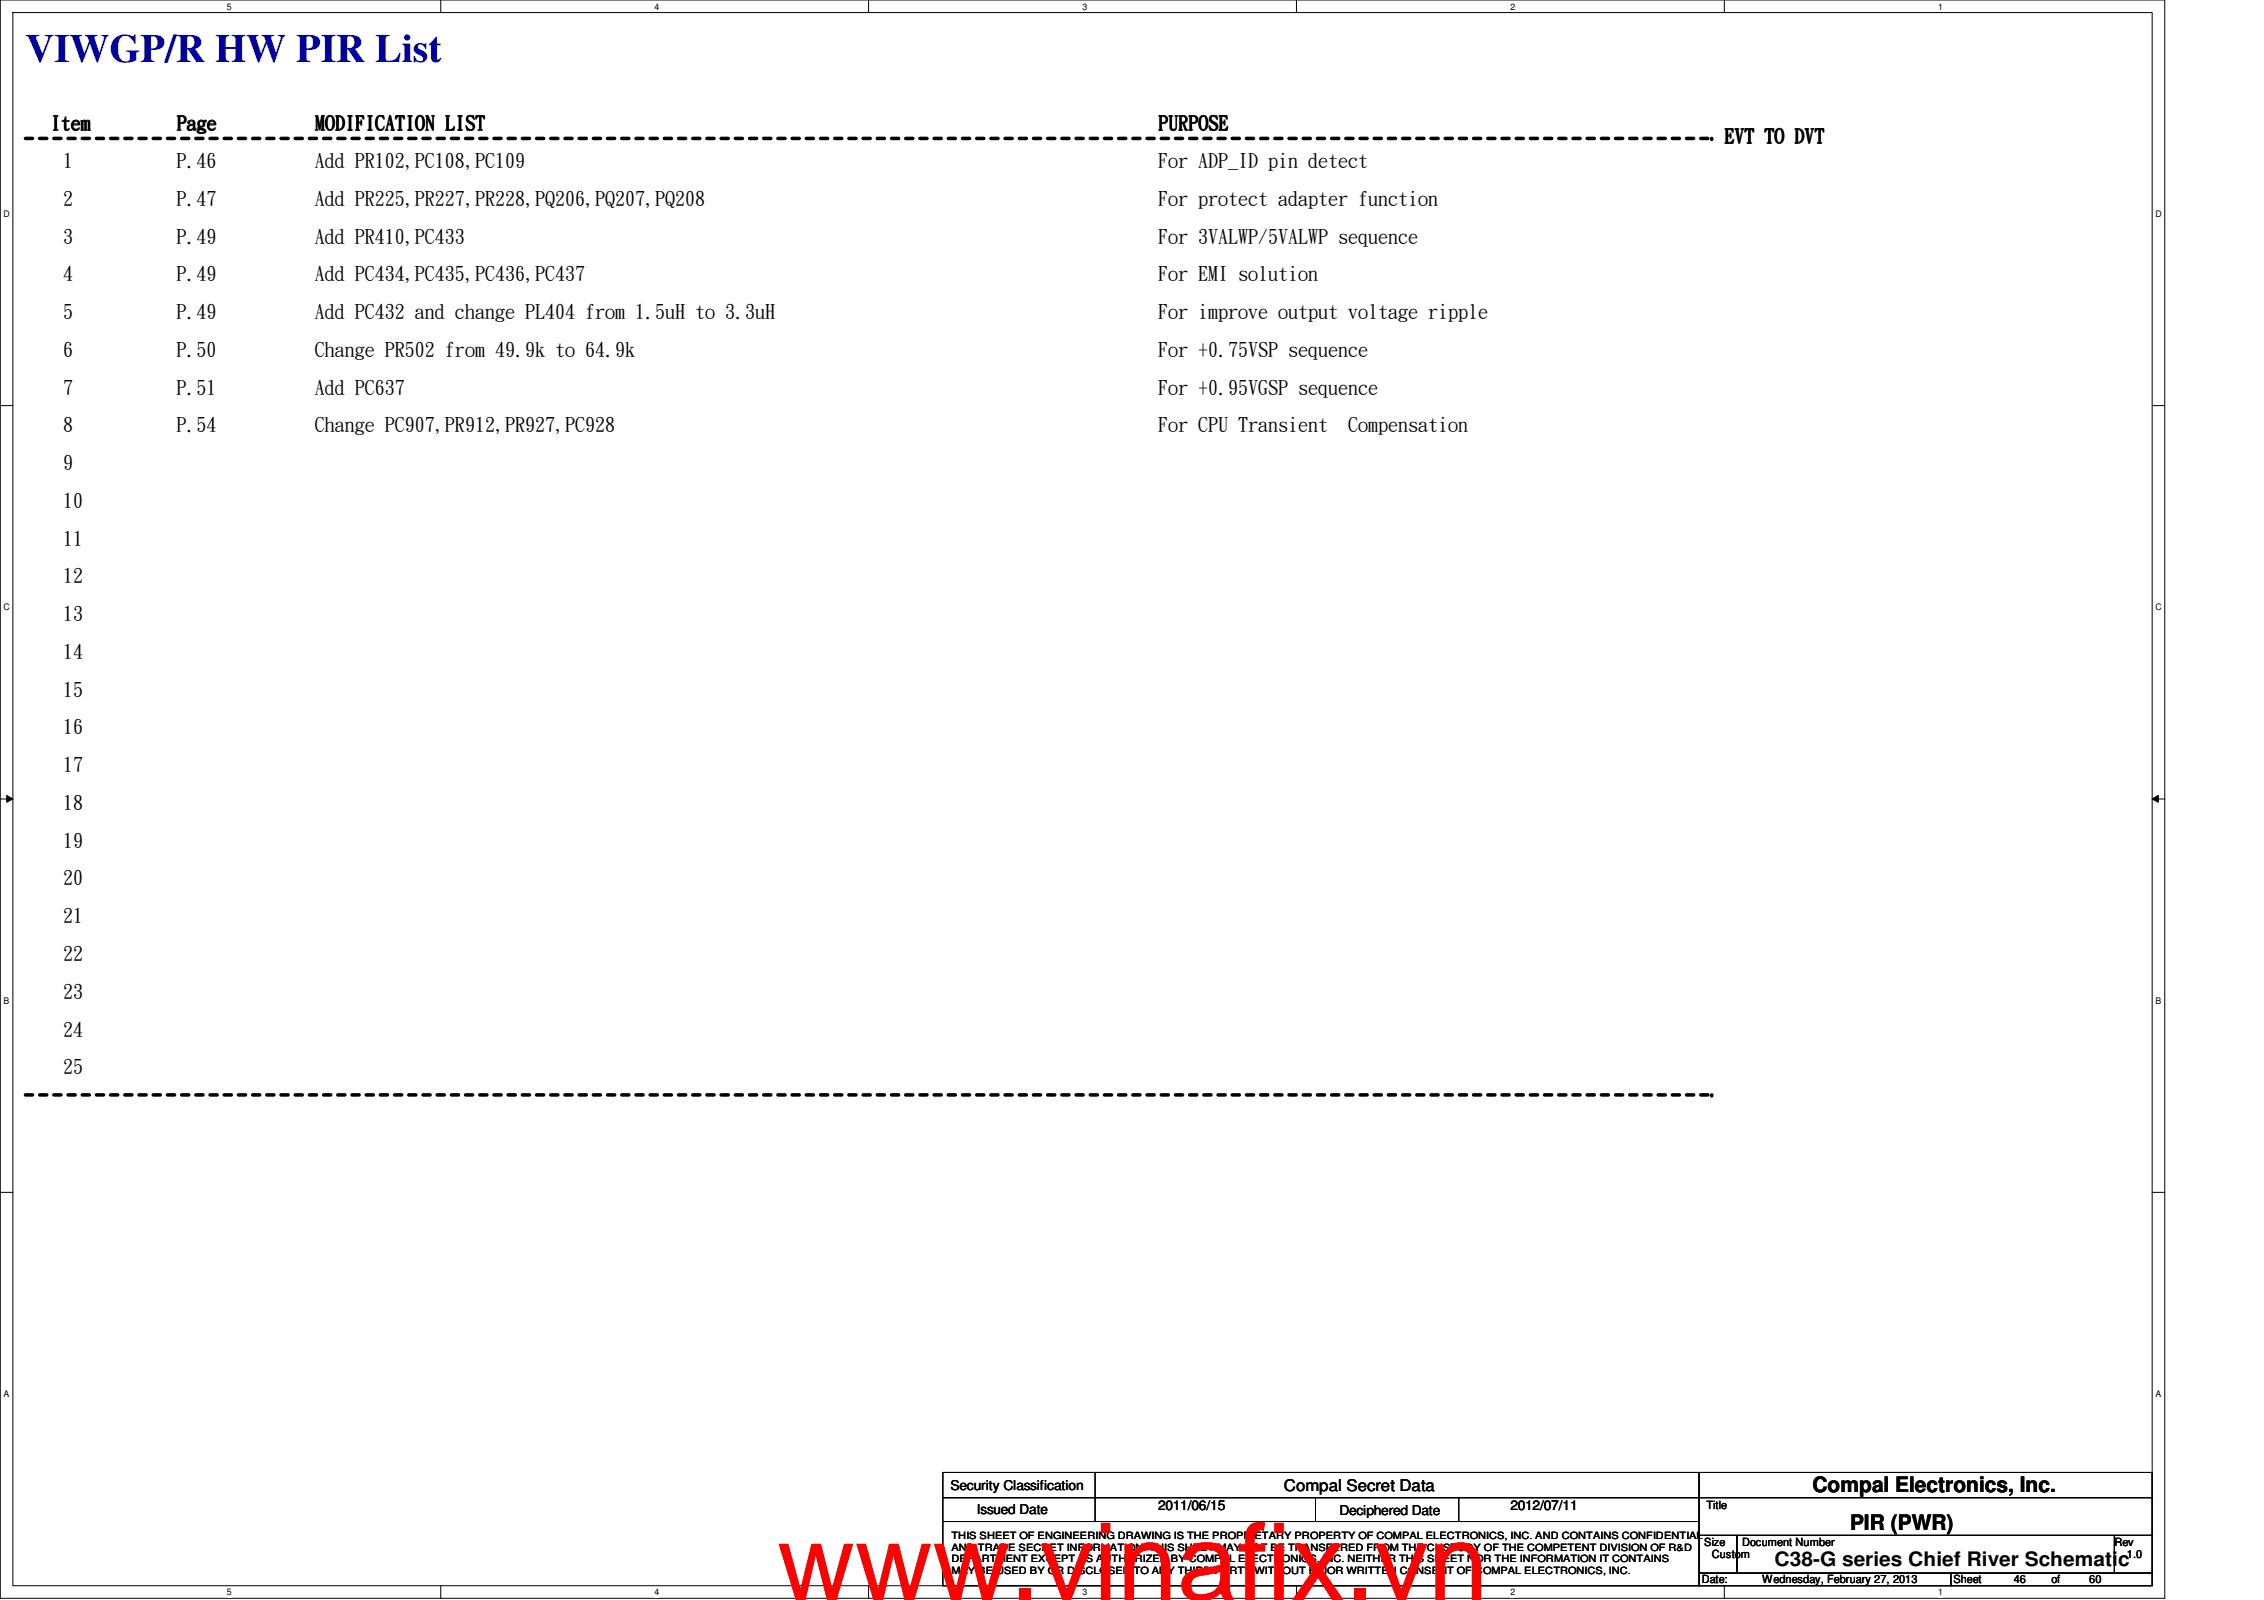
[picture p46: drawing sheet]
<svg xmlns="http://www.w3.org/2000/svg" width="297mm" height="210mm" viewBox="0 0 297 210" stroke-linecap="round" stroke-linejoin="round" font-family="sans-serif">
<defs><g id="words">
<text font-size="14.1" fill="#f00" x="102" y="209.9">www.vinafix.vn</text>
<text font-size="5.2" fill="#0000a0" x="3.3" y="8.1">VIWGP/R HW PIR List</text>
<g font-size="2.8">
<text x="237.8" y="195.8">Compal Electronics, Inc.</text>
<text x="242.7" y="200.7">PIR (PWR)</text>
</g>
<g font-size="2.6">
<text x="6.6" y="17.1">Item</text>
<text x="23.2" y="17.1">Page</text>
<text x="41.4" y="17">MODIFICATION LIST</text>
<text x="151.9" y="17.1">PURPOSE</text>
<text x="8.3" y="21.9">1</text>
<text x="23.2" y="21.9">P.46</text>
<text x="41.3" y="21.9">Add PR102,PC108,PC109</text>
<text x="151.9" y="21.9">For ADP_ID pin detect</text>
<text x="226.2" y="18.7">EVT TO DVT</text>
<text x="8.3" y="26.9">2</text>
<text x="23.2" y="26.9">P.47</text>
<text x="41.3" y="26.9">Add PR225,PR227,PR228,PQ206,PQ207,PQ208</text>
<text x="151.9" y="26.9">For protect adapter function</text>
<text x="8.3" y="31.8">3</text>
<text x="23.2" y="31.8">P.49</text>
<text x="41.3" y="31.8">Add PR410,PC433</text>
<text x="151.9" y="31.8">For 3VALWP/5VALWP sequence</text>
<text x="8.3" y="41.7">5</text>
<text x="8.3" y="36.8">4</text>
<text x="23.2" y="41.7">P.49</text>
<text x="23.2" y="36.8">P.49</text>
<text x="41.3" y="36.8">Add PC434,PC435,PC436,PC437</text>
<text x="41.3" y="41.7">Add PC432 and change PL404 from 1.5uH to 3.3uH</text>
<text x="151.9" y="36.8">For EMI solution</text>
<text x="151.9" y="41.7">For improve output voltage ripple</text>
<text x="8.3" y="46.7">6</text>
<text x="23.2" y="46.7">P.50</text>
<text x="41.3" y="46.7">Change PR502 from 49.9k to 64.9k</text>
<text x="151.9" y="46.7">For +0.75VSP sequence</text>
<text x="8.3" y="51.6">7</text>
<text x="23.2" y="51.6">P.51</text>
<text x="41.3" y="51.6">Add PC637</text>
<text x="151.9" y="51.6">For +0.95VGSP sequence</text>
<text x="8.3" y="56.6">8</text>
<text x="23.2" y="56.6">P.54</text>
<text x="41.3" y="56.6">Change PC907,PR912,PR927,PC928</text>
<text x="151.9" y="56.6">For CPU Transient</text>
<text x="176.9" y="56.6">Compensation</text>
<text x="8.3" y="61.6">9</text>
<text x="8.3" y="71.5">11</text>
<text x="8.3" y="66.5">10</text>
<text x="8.3" y="76.4">12</text>
<text x="8.3" y="81.4">13</text>
<text x="8.3" y="86.3">14</text>
<text x="8.3" y="91.3">15</text>
<text x="8.3" y="101.2">17</text>
<text x="8.3" y="96.2">16</text>
<text x="8.3" y="106.1">18</text>
<text x="8.3" y="111.1">19</text>
<text x="8.3" y="116">20</text>
<text x="8.3" y="125.9">22</text>
<text x="8.3" y="121">21</text>
<text x="8.3" y="130.9">23</text>
<text x="8.3" y="135.8">24</text>
<text x="8.3" y="140.8">25</text>
<text x="232.8" y="205.5">C38-G series Chief River Schematic</text>
</g>
<text font-size="2.1" x="168.4" y="195.6">Compal Secret Data</text>
<g font-size="1.8">
<text x="124.7" y="195.5">Security Classification</text>
<text x="128.1" y="198.6">Issued Date</text>
<text x="151.9" y="198.1">2011/06/15</text>
<text x="175.7" y="198.8">Deciphered Date</text>
<text x="198.2" y="198.1">2012/07/11</text>
</g>
<g font-size="1.5">
<text x="223.9" y="198">Title</text>
<text x="223.6" y="202.8">Size</text>
<text x="228.6" y="202.8">Document Number</text>
<text x="277.4" y="202.8">Rev</text>
<text x="223.3" y="207.7">Date:</text>
<text x="224.6" y="204.4">Custom</text>
<text x="231.2" y="207.7">Wednesday, February 27, 2013</text>
<text x="256.3" y="207.7">Sheet</text>
<text x="264.2" y="207.7">46</text>
<text x="269.2" y="207.7">of</text>
<text x="274.1" y="207.7">60</text>
<text x="279.1" y="204.4">1.0</text>
</g>
<g font-size="1.3">
<text x="124.8" y="201.9">THIS SHEET OF ENGINEERING DRAWING IS THE PROPRIETARY PROPERTY OF COMPAL ELECTRONICS, INC. AND CONTAINS CONFIDENTIAL</text>
<text x="124.8" y="203.5">AND TRADE SECRET INFORMATION. THIS SHEET MAY NOT BE TRANSFERED FROM THE CUSTODY OF THE COMPETENT DIVISION OF R&amp;D</text>
<text x="124.8" y="205">DEPARTMENT EXCEPT AS AUTHORIZED BY COMPAL ELECTRONICS, INC. NEITHER THIS SHEET NOR THE INFORMATION IT CONTAINS</text>
<text x="124.8" y="206.5">MAY BE USED BY OR DISCLOSED TO ANY THIRD PARTY WITHOUT PRIOR WRITTEN CONSENT OF COMPAL ELECTRONICS, INC.</text>
</g>
<g font-size="1.2">
<text x="29.8" y="1.3">5</text>
<text x="85.9" y="1.3">4</text>
<text x="142" y="1.3">3</text>
<text x="198.2" y="1.3">2</text>
<text x="254.3" y="1.3">1</text>
<text x=".5" y="28.5">D</text>
<text x="282.8" y="28.5">D</text>
<text x=".5" y="80.1">C</text>
<text x="282.8" y="80.1">C</text>
<text x=".5" y="131.7">B</text>
<text x="282.8" y="131.7">B</text>
<text x=".5" y="183.3">A</text>
<text x="282.8" y="183.3">A</text>
<text x="29.8" y="209.3">5</text>
<text x="85.9" y="209.3">4</text>
<text x="142" y="209.3">3</text>
<text x="198.2" y="209.3">2</text>
<text x="254.3" y="209.3">1</text>
</g>
</g></defs>
<path d="M0 0h284v209.7h-284zM1.7 1.7h280.7v206.3h-280.7z" fill="none" stroke="#000" stroke-width=".13"/>
<g fill="#fff">
<path d="M29.8 .2h.6v1.3h-.6z"/>
<path d="M29.8 208.2h.6v1.4h-.6z"/>
</g>
<path d="M57.8 0v1.7M57.8 208v1.7" fill="none" stroke="#000" stroke-width=".13"/>
<g fill="#fff">
<path d="M85.9 .2h.6v1.3h-.6z"/>
<path d="M85.9 208.2h.6v1.4h-.6z"/>
</g>
<path d="M114 0v1.7M114 208v1.7" fill="none" stroke="#000" stroke-width=".13"/>
<g fill="#fff">
<path d="M142 .2h.6v1.3h-.6z"/>
<path d="M142 208.2h.6v1.4h-.6z"/>
</g>
<path d="M170.1 0v1.7M170.1 208v1.7" fill="none" stroke="#000" stroke-width=".13"/>
<g fill="#fff">
<path d="M198.2 .2h.6v1.3h-.6z"/>
<path d="M198.2 208.2h.6v1.4h-.6z"/>
</g>
<path d="M226.2 0v1.7M226.2 208v1.7" fill="none" stroke="#000" stroke-width=".13"/>
<g fill="#fff">
<path d="M254.3 .2h.6v1.3h-.6z"/>
<path d="M254.3 208.2h.6v1.4h-.6z"/>
<path d="M.5 27.4h.8v1.3h-.8z"/>
<path d="M282.8 27.4h.8v1.3h-.8z"/>
<path d="M.5 79h.8v1.3h-.8z"/>
<path d="M282.8 79h.8v1.3h-.8z"/>
</g>
<path d="M0 53.2h1.7M282.4 53.2h1.6" fill="none" stroke="#000" stroke-width=".13"/>
<g fill="#fff">
<path d="M.5 130.6h.7v1.3h-.7z"/>
<path d="M282.8 130.6h.7v1.3h-.7z"/>
</g>
<path d="M0 104.8h1.7M.9 104.4l.8 .4-.8 .4zM282.4 104.8l.8-.4v.8zM282.4 104.8h1.6" fill="none" stroke="#000" stroke-width=".13"/>
<path d="M.9 104.4l.8 .4-.8 .4zM282.4 104.8l.8-.4v.8z" fill="#000"/>
<g fill="#fff">
<path d="M.5 182.2h.7v1.3h-.7z"/>
<path d="M282.8 182.2h.7v1.3h-.7z"/>
</g>
<g fill="none" stroke="#000" stroke-width=".13">
<path d="M0 156.4h1.7M282.4 156.4h1.6M123.7 193.2h99.2v3.3h-99.2zM123.7 196.5h99.2v3.1h-99.2zM123.7 199.6h99.2v8.4h-99.2zM143.7 193.2v6.4M172.6 196.5v3.1M191.4 196.5v3.1M222.9 193.2h59.5v3.3h-59.5zM222.9 196.5h59.5v4.9h-59.5zM222.9 201.4h5v5h-5zM222.9 206.4h33v1.6h-33z"/>
<path d="M227.9 201.4h49.5v5h-49.5zM255.9 206.4h26.5v1.6h-26.5zM277.4 201.4h5v5h-5z"/>
</g>
<path d="M3.3 18.2h221.3M3.3 143.6h221.3" fill="none" stroke="#000" stroke-width=".47" stroke-dasharray=".9 .9"/>
<g fill="#000" stroke-dasharray=".9 .9">
<circle cx="224.6" cy="18.2" r=".23"/>
<circle cx="224.6" cy="143.6" r=".23"/>
</g>
<use href="#words"/>
</svg>
